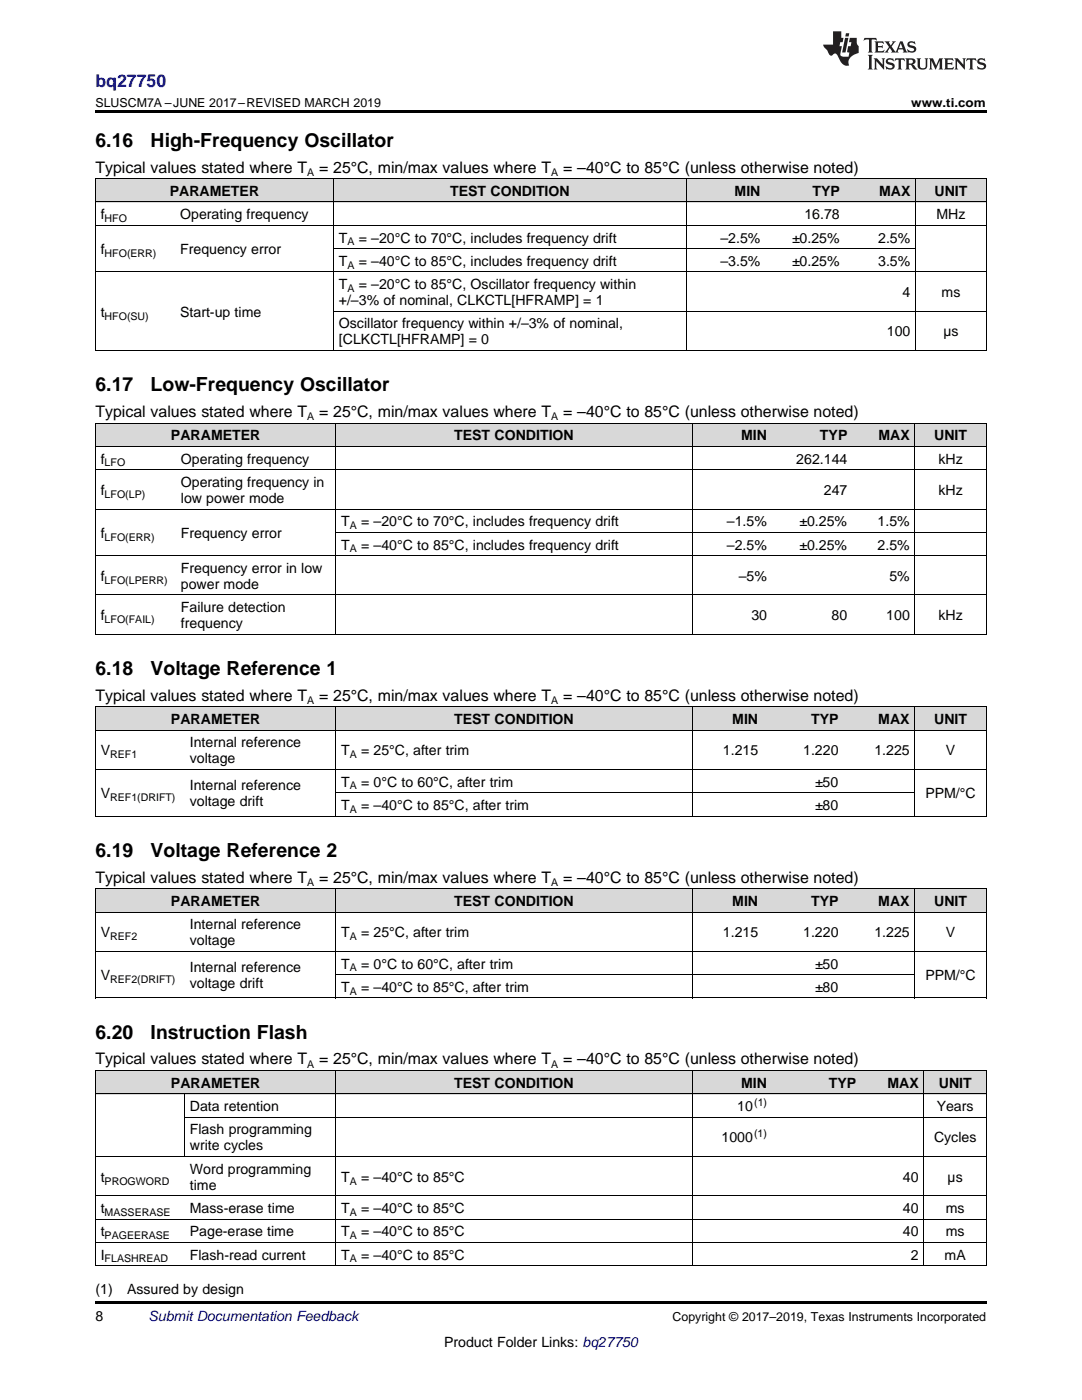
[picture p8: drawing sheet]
<svg xmlns="http://www.w3.org/2000/svg" width="216mm" height="279mm" viewBox="0 0 216 279" stroke-linecap="round" stroke-linejoin="round" font-family="sans-serif">
<defs><g id="words">
<g font-size="3.9">
<text x="19" y="29.3">6.16</text>
<text x="30.1" y="29.3">High-Frequency Oscillator</text>
<text x="19" y="78.1">6.17</text>
<text x="30.1" y="78.1">Low-Frequency Oscillator</text>
<text x="19" y="134.7">6.18</text>
<text x="30.1" y="134.7">Voltage Reference 1</text>
<text x="19" y="171">6.19</text>
<text x="30.1" y="171">Voltage Reference 2</text>
<text x="19" y="207.3">6.20</text>
<text x="30.1" y="207.3">Instruction Flash</text>
</g>
<text font-size="3.5" fill="#00f" x="19" y="17.3">bq27750</text>
<g font-size="3.2">
<text x="19" y="34.4">Typical values stated where T</text>
<text x="63.7" y="34.4">= 25°C, min/max values where T</text>
<text x="112.4" y="34.4">= –40°C to 85°C (unless otherwise noted)</text>
<text x="19" y="83.2">Typical values stated where T</text>
<text x="63.7" y="83.2">= 25°C, min/max values where T</text>
<text x="112.4" y="83.2">= –40°C to 85°C (unless otherwise noted)</text>
<text x="19" y="139.8">Typical values stated where T</text>
<text x="63.7" y="139.8">= 25°C, min/max values where T</text>
<text x="112.4" y="139.8">= –40°C to 85°C (unless otherwise noted)</text>
<text x="19" y="176.1">Typical values stated where T</text>
<text x="63.7" y="176.1">= 25°C, min/max values where T</text>
<text x="112.4" y="176.1">= –40°C to 85°C (unless otherwise noted)</text>
<text x="19" y="212.4">Typical values stated where T</text>
<text x="63.7" y="212.4">= 25°C, min/max values where T</text>
<text x="112.4" y="212.4">= –40°C to 85°C (unless otherwise noted)</text>
</g>
<g font-size="2.8">
<text x="33.9" y="39.1">PARAMETER</text>
<text x="89.8" y="39.1">TEST CONDITION</text>
<text x="146.6" y="39.1">MIN</text>
<text x="162.1" y="39.1">TYP</text>
<text x="175.4" y="39.1">MAX</text>
<text x="186.5" y="39.1">UNIT</text>
<text x="20.1" y="43.7">f</text>
<text x="35.9" y="43.7">Operating frequency</text>
<text x="160.5" y="43.7">16.78</text>
<text x="186.9" y="43.7">MHz</text>
<text x="20.1" y="50.7">f</text>
<text x="35.9" y="50.7">Frequency error</text>
<text x="67.6" y="48.4">T</text>
<text x="67.6" y="53.1">T</text>
<text x="71.6" y="48.4">= –20°C to 70°C, includes frequency drift</text>
<text x="71.6" y="53.1">= –40°C to 85°C, includes frequency drift</text>
<text x="143.8" y="48.4">–2.5%</text>
<text x="143.8" y="53.1">–3.5%</text>
<text x="158" y="48.4">±0.25%</text>
<text x="158" y="53.1">±0.25%</text>
<text x="175.2" y="48.4">2.5%</text>
<text x="175.2" y="53.1">3.5%</text>
<text x="67.6" y="57.7">T</text>
<text x="71.6" y="57.7">= –20°C to 85°C, Oscillator frequency within</text>
<text x="180.1" y="59.3">4</text>
<text x="187.9" y="59.3">ms</text>
<text x="20.1" y="63.2">t</text>
<text x="35.9" y="63.2">Start-up time</text>
<text x="67.6" y="60.9">+/–3% of nominal, CLKCTL[HFRAMP] = 1</text>
<text x="67.6" y="65.5">Oscillator frequency within +/–3% of nominal,</text>
<text x="67.6" y="68.7">[CLKCTL[HFRAMP] = 0</text>
<text x="177" y="67.1">100</text>
<text x="188.2" y="67.1">µs</text>
<text x="34.1" y="87.9">PARAMETER</text>
<text x="90.6" y="87.9">TEST CONDITION</text>
<text x="147.9" y="87.9">MIN</text>
<text x="163.6" y="87.9">TYP</text>
<text x="175.3" y="87.9">MAX</text>
<text x="186.4" y="87.9">UNIT</text>
<text x="20.1" y="92.5">f</text>
<text x="36.1" y="92.5">Operating frequency</text>
<text x="158.9" y="92.5">262.144</text>
<text x="187.3" y="92.5">kHz</text>
<text x="20.1" y="98.8">f</text>
<text x="36.1" y="97.2">Operating frequency in</text>
<text x="36.1" y="100.4">low power mode</text>
<text x="164.4" y="98.8">247</text>
<text x="187.3" y="98.8">kHz</text>
<text x="20.1" y="107.4">f</text>
<text x="36.1" y="107.4">Frequency error</text>
<text x="68.1" y="105">T</text>
<text x="72" y="105">= –20°C to 70°C, includes frequency drift</text>
<text x="145.1" y="105">–1.5%</text>
<text x="159.5" y="105">±0.25%</text>
<text x="175.1" y="105">1.5%</text>
<text x="68.1" y="109.7">T</text>
<text x="72" y="109.7">= –40°C to 85°C, includes frequency drift</text>
<text x="145.1" y="109.7">–2.5%</text>
<text x="159.5" y="109.7">±0.25%</text>
<text x="175.1" y="109.7">2.5%</text>
<text x="20.1" y="115.9">f</text>
<text x="36.1" y="114.3">Frequency error in low</text>
<text x="36.1" y="117.5">power mode</text>
<text x="147.4" y="115.9">–5%</text>
<text x="177.5" y="115.9">5%</text>
<text x="20.1" y="123.8">f</text>
<text x="36.1" y="122.2">Failure detection</text>
<text x="36.1" y="125.3">frequency</text>
<text x="149.9" y="123.8">30</text>
<text x="165.9" y="123.8">80</text>
<text x="176.8" y="123.8">100</text>
<text x="187.3" y="123.8">kHz</text>
<text x="34.1" y="144.5">PARAMETER</text>
<text x="37.9" y="149.2">Internal reference</text>
<text x="90.6" y="144.5">TEST CONDITION</text>
<text x="146.1" y="144.5">MIN</text>
<text x="161.9" y="144.5">TYP</text>
<text x="175.3" y="144.5">MAX</text>
<text x="186.4" y="144.5">UNIT</text>
<text x="20.1" y="150.7">V</text>
<text x="37.9" y="152.3">voltage</text>
<text x="68.1" y="150.7">T</text>
<text x="72" y="150.7">= 25°C, after trim</text>
<text x="144.3" y="150.7">1.215</text>
<text x="160.3" y="150.7">1.220</text>
<text x="174.5" y="150.7">1.225</text>
<text x="188.7" y="150.7">V</text>
<text x="20.1" y="159.3">V</text>
<text x="37.9" y="157.7">Internal reference</text>
<text x="37.9" y="160.9">voltage drift</text>
<text x="68.1" y="157">T</text>
<text x="68.1" y="161.6">T</text>
<text x="72" y="157">= 0°C to 60°C, after trim</text>
<text x="72" y="161.6">= –40°C to 85°C, after trim</text>
<text x="162.6" y="157">±50</text>
<text x="162.6" y="161.6">±80</text>
<text x="184.6" y="159.3">PPM/°C</text>
<text x="34.1" y="180.8">PARAMETER</text>
<text x="37.9" y="185.5">Internal reference</text>
<text x="90.6" y="180.8">TEST CONDITION</text>
<text x="146.1" y="180.8">MIN</text>
<text x="161.9" y="180.8">TYP</text>
<text x="175.3" y="180.8">MAX</text>
<text x="186.4" y="180.8">UNIT</text>
<text x="20.1" y="187">V</text>
<text x="37.9" y="188.6">voltage</text>
<text x="68.1" y="187">T</text>
<text x="72" y="187">= 25°C, after trim</text>
<text x="144.3" y="187">1.215</text>
<text x="160.3" y="187">1.220</text>
<text x="174.5" y="187">1.225</text>
<text x="188.7" y="187">V</text>
<text x="20.1" y="195.6">V</text>
<text x="37.9" y="194">Internal reference</text>
<text x="37.9" y="197.2">voltage drift</text>
<text x="68.1" y="193.3">T</text>
<text x="68.1" y="197.9">T</text>
<text x="72" y="193.3">= 0°C to 60°C, after trim</text>
<text x="72" y="197.9">= –40°C to 85°C, after trim</text>
<text x="162.6" y="193.3">±50</text>
<text x="162.6" y="197.9">±80</text>
<text x="184.6" y="195.6">PPM/°C</text>
<text x="34.1" y="217.1">PARAMETER</text>
<text x="37.9" y="221.8">Data retention</text>
<text x="90.6" y="217.1">TEST CONDITION</text>
<text x="147.1" y="221.8">10</text>
<text x="147.9" y="217.1">MIN</text>
<text x="165.4" y="217.1">TYP</text>
<text x="177.1" y="217.1">MAX</text>
<text x="186.9" y="221.8">Years</text>
<text x="187.3" y="217.1">UNIT</text>
<text x="37.9" y="226.4">Flash programming</text>
<text x="37.9" y="229.6">write cycles</text>
<text x="144" y="228">1000</text>
<text x="186.4" y="228">Cycles</text>
<text x="20.1" y="235.8">t</text>
<text x="37.9" y="234.2">Word programming</text>
<text x="37.9" y="237.4">time</text>
<text x="68.1" y="235.8">T</text>
<text x="72" y="235.8">= –40°C to 85°C</text>
<text x="180.2" y="235.8">40</text>
<text x="189.1" y="235.8">µs</text>
<text x="20.1" y="242.1">t</text>
<text x="37.9" y="242.1">Mass-erase time</text>
<text x="68.1" y="242.1">T</text>
<text x="72" y="242.1">= –40°C to 85°C</text>
<text x="180.2" y="242.1">40</text>
<text x="188.7" y="242.1">ms</text>
<text x="20.1" y="246.7">t</text>
<text x="20.1" y="251.4">I</text>
<text x="37.9" y="246.7">Page-erase time</text>
<text x="37.9" y="251.4">Flash-read current</text>
<text x="68.1" y="246.7">T</text>
<text x="68.1" y="251.4">T</text>
<text x="72" y="246.7">= –40°C to 85°C</text>
<text x="72" y="251.4">= –40°C to 85°C</text>
<text x="180.2" y="246.7">40</text>
<text x="181.8" y="251.4">2</text>
<text x="188.5" y="251.4">mA</text>
<text x="188.7" y="246.7">ms</text>
<text x="19" y="263.6">8</text>
<text x="19" y="258.2">(1)</text>
<text x="25.4" y="258.2">Assured by design</text>
<text x="88.6" y="268.9">Product Folder Links: bq27750</text>
</g>
<text font-size="2.8" fill="#0000c8" x="29.6" y="263.6">Submit Documentation Feedback</text>
<g font-size="2.5">
<text x="19" y="21.4">SLUSCM7A –JUNE 2017–REVISED MARCH 2019</text>
<text x="181.8" y="21.4">www.ti.com</text>
<text x="134.2" y="263.6">Copyright © 2017–2019, Texas Instruments Incorporated</text>
</g>
<g font-size="2.1">
<text x="61.3" y="35.1">A</text>
<text x="110" y="35.1">A</text>
<text x="20.9" y="44.3">HFO</text>
<text x="20.9" y="51.3">HFO(ERR)</text>
<text x="69.3" y="49">A</text>
<text x="69.3" y="53.6">A</text>
<text x="69.3" y="58.3">A</text>
<text x="20.9" y="63.8">HFO(SU)</text>
<text x="61.3" y="83.9">A</text>
<text x="110" y="83.9">A</text>
<text x="20.9" y="93.1">LFO</text>
<text x="20.9" y="99.3">LFO(LP)</text>
<text x="20.9" y="107.9">LFO(ERR)</text>
<text x="69.8" y="105.6">A</text>
<text x="69.8" y="110.2">A</text>
<text x="20.9" y="116.5">LFO(LPERR)</text>
<text x="20.9" y="124.3">LFO(FAIL)</text>
<text x="61.3" y="140.5">A</text>
<text x="110" y="140.5">A</text>
<text x="22" y="151.3">REF1</text>
<text x="69.8" y="151.3">A</text>
<text x="22" y="159.9">REF1(DRIFT)</text>
<text x="69.8" y="157.6">A</text>
<text x="69.8" y="162.2">A</text>
<text x="61.3" y="176.8">A</text>
<text x="110" y="176.8">A</text>
<text x="22" y="187.6">REF2</text>
<text x="69.8" y="187.6">A</text>
<text x="22" y="196.2">REF2(DRIFT)</text>
<text x="69.8" y="193.9">A</text>
<text x="69.8" y="198.5">A</text>
<text x="61.3" y="213.1">A</text>
<text x="110" y="213.1">A</text>
<text x="150.5" y="220.6">(1)</text>
<text x="150.5" y="226.9">(1)</text>
<text x="20.9" y="236.4">PROGWORD</text>
<text x="69.8" y="236.4">A</text>
<text x="20.9" y="242.6">MASSERASE</text>
<text x="69.8" y="242.6">A</text>
<text x="20.9" y="247.3">PAGEERASE</text>
<text x="20.9" y="252">FLASHREAD</text>
<text x="69.8" y="247.3">A</text>
<text x="69.8" y="252">A</text>
</g>
</g></defs>
<g fill="#d8d8d8">
<path d="M19 213.7h17.8v4.7h-17.8z"/>
<path d="M36.8 213.7h30.2v4.7h-30.2z"/>
<path d="M67 213.7h71.1v4.7h-71.1z"/>
<path d="M138.1 213.7h16.1v4.7h-16.1z"/>
<path d="M154.2 213.7h17.7v4.7h-17.7z"/>
<path d="M171.9 213.7h12.5v4.7h-12.5z"/>
<path d="M184.4 213.7h12.4v4.7h-12.4z"/>
<path d="M19 177.4h17.8v4.7h-17.8z"/>
<path d="M36.8 177.4h30.2v4.7h-30.2z"/>
<path d="M67 177.4h71.1v4.7h-71.1z"/>
<path d="M138.1 177.4h14.3v4.7h-14.3z"/>
<path d="M152.4 177.4h16v4.7h-16z"/>
<path d="M168.4 177.4h14.2v4.7h-14.2z"/>
<path d="M182.6 177.4h14.2v4.7h-14.2z"/>
<path d="M19 141.1h17.8v4.7h-17.8z"/>
<path d="M36.8 141.1h30.2v4.7h-30.2z"/>
<path d="M67 141.1h71.1v4.7h-71.1z"/>
<path d="M138.1 141.1h14.3v4.7h-14.3z"/>
<path d="M152.4 141.1h16v4.7h-16z"/>
<path d="M168.4 141.1h14.2v4.7h-14.2z"/>
<path d="M182.6 141.1h14.2v4.7h-14.2z"/>
<path d="M19 84.5h16v4.6h-16z"/>
<path d="M35 84.5h32v4.6h-32z"/>
<path d="M67 84.5h71.1v4.6h-71.1z"/>
<path d="M138.1 84.5h16.1v4.6h-16.1z"/>
<path d="M154.2 84.5h16v4.6h-16z"/>
<path d="M170.2 84.5h12.4v4.6h-12.4z"/>
<path d="M182.6 84.5h14.2v4.6h-14.2z"/>
<path d="M19 35.7h15.9v4.7h-15.9z"/>
<path d="M34.9 35.7h31.7v4.7h-31.7z"/>
<path d="M66.6 35.7h70.4v4.7h-70.4z"/>
<path d="M137 35.7h15.8v4.7h-15.8z"/>
<path d="M152.8 35.7h15.9v4.7h-15.9z"/>
<path d="M168.7 35.7h14v4.7h-14z"/>
<path d="M182.7 35.7h14.1v4.7h-14.1z"/>
</g>
<g fill="#000">
<path d="M19 22h177.8v.5h-177.8zM19 70h.2zM66.5 70h.1zM136.9 70h.1zM182.6 70h.1zM196.7 70h.1zM19 126.6h.2zM66.9 126.6h.1zM138 126.6h.1zM182.5 126.6h.1zM196.7 126.6h.1zM19 162.9h.2z"/>
<path d="M66.9 162.9h.1zM138 162.9h.1zM182.5 162.9h.1zM196.7 162.9h.1zM19 199.2h.2zM66.9 199.2h.1zM138 199.2h.1zM182.5 199.2h.1zM196.7 199.2h.1zM19 259.7h177.8v.5h-177.8z"/>
</g>
<g fill="none" stroke="#000" stroke-width=".2">
<path d="M19 35.6h177.8M19.1 35.7v34.3M66.5 35.7v34.3M136.9 35.7v34.3M182.7 35.7v34.3M196.8 35.7v34.3M19 54.3h177.8M19 45h177.8M19 40.3h177.8M66.6 49.6h116.1M19 69.9h177.8M66.6 62.1h130.2"/>
<path d="M19 84.4l177.8 .1v42.1M19 93.8h177.8M19 89.1h177.8M19.1 84.5v42.1M67 84.5v42.1M138.1 84.5v42.1M182.5 84.5v42.1M19 118.7h177.8M19 110.9h177.8M19 101.6h177.8M67 106.2h129.8M19 126.6h177.8"/>
<path d="M19 141.1h177.8v21.8M19 153.5h177.8M19 145.7h177.8M19.1 141.1v21.8M67 141.1v21.8M67 158.2h115.6M138.1 141.1v21.8M182.5 141.1v21.8M19 177.4h177.8M19 162.9h177.8M19.1 177.4v21.8M67 177.4v21.8"/>
<path d="M138.1 177.4v21.8M182.5 177.4v21.8M196.8 177.4v21.8M19 199.2h177.8M19 189.8h177.8M19 182h177.8M67 194.5h115.6M19 213.7h177.8v39M19 218.3h177.8M19.1 213.7v39M36.8 218.3v12.6M67 213.7v39"/>
<path d="M138.1 213.7v39M184.3 213.7v39M19 238.6h177.8M19 230.8h177.8M36.8 223h160M19 252.6h177.8M19 247.9h177.8M19 243.3h177.8"/>
</g>
<g fill="#231f20">
<path d="M172.5 7.6l-.1 .5 .4-.2h.6v.1v2.1l-.2 .4h.9l-.2-.4v-2.1l.1-.1h.5l.5 .2-.2-.5zM174.5 8.3l.2 .3v1.5l-.2 .4h1.8l.2-.6a1.04 1.04 0 0 1-1.3 .2v-.7h.6l.3 .2v-.6l-.3 .2h-.6v-.6l.8-.1 .4 .3-.2-.5zM176.5 8.3l.9 1.1-.9 1.1h.8l-.2-.2 .4-.7 .5 .7-.2 .2h1.5l-.2-.2 .2-.4h.9l.1 .4-.2 .2h1l-.3-.3-.7-1.9h-.5l-.9 2-.8-1 .9-1h-.8l.1 .3-.4 .5-.3-.6 .1-.2zM179.7 8.6l.4 1h-.7zM181.3 8.4a.63 .63 0 0 0-.2 .7 .63 .63 0 0 0 .6 .4l.6 .2 .1 .2a.75 .75 0 0 1-.7 .4 .75 .75 0 0 1-.6-.5l.1 .7 .1-.1a1.11 1.11 0 0 0 1.5-.6 1.13 1.13 0 0 0-1.2-.8l-.1-.4a1.04 1.04 0 0 1 1.2 .2l-.2-.5-.2 .1-.4-.2zM173.2 10.9l.2 .4v2.2l-.2 .4h1l-.3-.4v-2.2l.3-.4zM174.3 11.6l.3 .4v1.5l-.3 .4h.8l-.2-.4v-1.3l1.5 1.7v-1.9l.2-.4h-.7l.2 .4v.9l-1.1-1.3zM177 11.8a.62 .62 0 0 0-.2 .7 .62 .62 0 0 0 .6 .4l.6 .1 .1 .3a.76 .76 0 0 1-.7 .3 .76 .76 0 0 1-.7-.4l.2 .7 .1-.1a1.11 1.11 0 0 0 1.5-.6 1.13 1.13 0 0 0-1.2-.8l-.1-.4a1.04 1.04 0 0 1 1.2 .2l-.2-.6-.2 .1-.5-.1zM178.7 11.6l-.2 .6a.61 .61 0 0 1 .8-.3v1.6l-.2 .4h.9l-.2-.4v-1.6a.63 .63 0 0 1 .7 .3l-.1-.6zM180.6 11.6l.3 .4v1.5l-.3 .4h1l-.2-.2-.1-.8 .6 .2a.76 .76 0 0 0 1.2 .7l-1-1a.58 .58 0 0 0 .6-.5 .58 .58 0 0 0-.5-.6zM181.4 11.9h.1a.45 .45 0 0 1 .5 .1 .45 .45 0 0 1 .1 .5l-.8 .2zM182.9 11.6l.2 .2a2.17 2.17 0 0 0 .3 1.9 .99 .99 0 0 0 1.6-.6v-1.1l.2-.4h-.7l.2 .2a1.92 1.92 0 0 1-.2 1.8 .6 .6 0 0 1-.9-.5v-1.1l.2-.4zM185.4 11.6l.2 .4v1.5l-.2 .4h.7l-.2-.4v-1.4l.8 1.8 .8-1.8v1.4l-.2 .4h.9l-.2-.4v-1.5l.2-.4h-.8l-.6 1.5-.6-1.5zM188.4 11.6l.2 .4v1.5l-.2 .4h1.8l.1-.6a1.04 1.04 0 0 1-1.2 .1v-.6h.5l.4 .2v-.6l-.4 .2h-.5v-.7h.8l.3 .3-.1-.6zM190.5 11.6l.2 .4v1.5l-.2 .4h.7l-.2-.4v-1.3l1.5 1.7v-1.9l.2-.4h-.7l.2 .4v.9l-1.1-1.3zM192.9 11.6l-.1 .6a.61 .61 0 0 1 .7-.3l.1 1.6-.3 .4h1l-.3-.4 .1-1.6a.63 .63 0 0 1 .7 .3l-.1-.6zM195.2 11.8a.62 .62 0 0 0-.2 .7 .62 .62 0 0 0 .6 .4l.6 .1 .1 .3a.76 .76 0 0 1-.7 .3 .76 .76 0 0 1-.6-.4l.1 .7 .1-.1a1.11 1.11 0 0 0 1.6-.6 1.13 1.13 0 0 0-1.3-.8l-.1-.4a1.04 1.04 0 0 1 1.2 .2l-.1-.6-.2 .1-.5-.1z"/>
<path d="M166.2 6.3v2.6h-1.9v.4l.8 .9a.91 .91 0 0 0 1 .8 .56 .56 0 0 1 .5-.3 .56 .56 0 0 1 .5 .3l.4 .8a1.53 1.53 0 0 0 1.9 1.2 1.54 1.54 0 0 1 1-2.1l.9-.3v-1.4a1.52 1.52 0 0 1-.4-1.6h-1.3l-.2 .8h.5l-.2 .8h-.5l-.1 1v.2l.4 .1-.2 .8a1.93 1.93 0 0 1-1.6-.3l.3-1.8h-.5l.2-.8h.4l.2-.8h-.4v-1.3zM168.6 7.6l-.6 2.9h.7l.6-2.9zM168.8 6.6l-.1 .7h.6l.2-.7z"/>
</g>
<use href="#words"/>
</svg>
